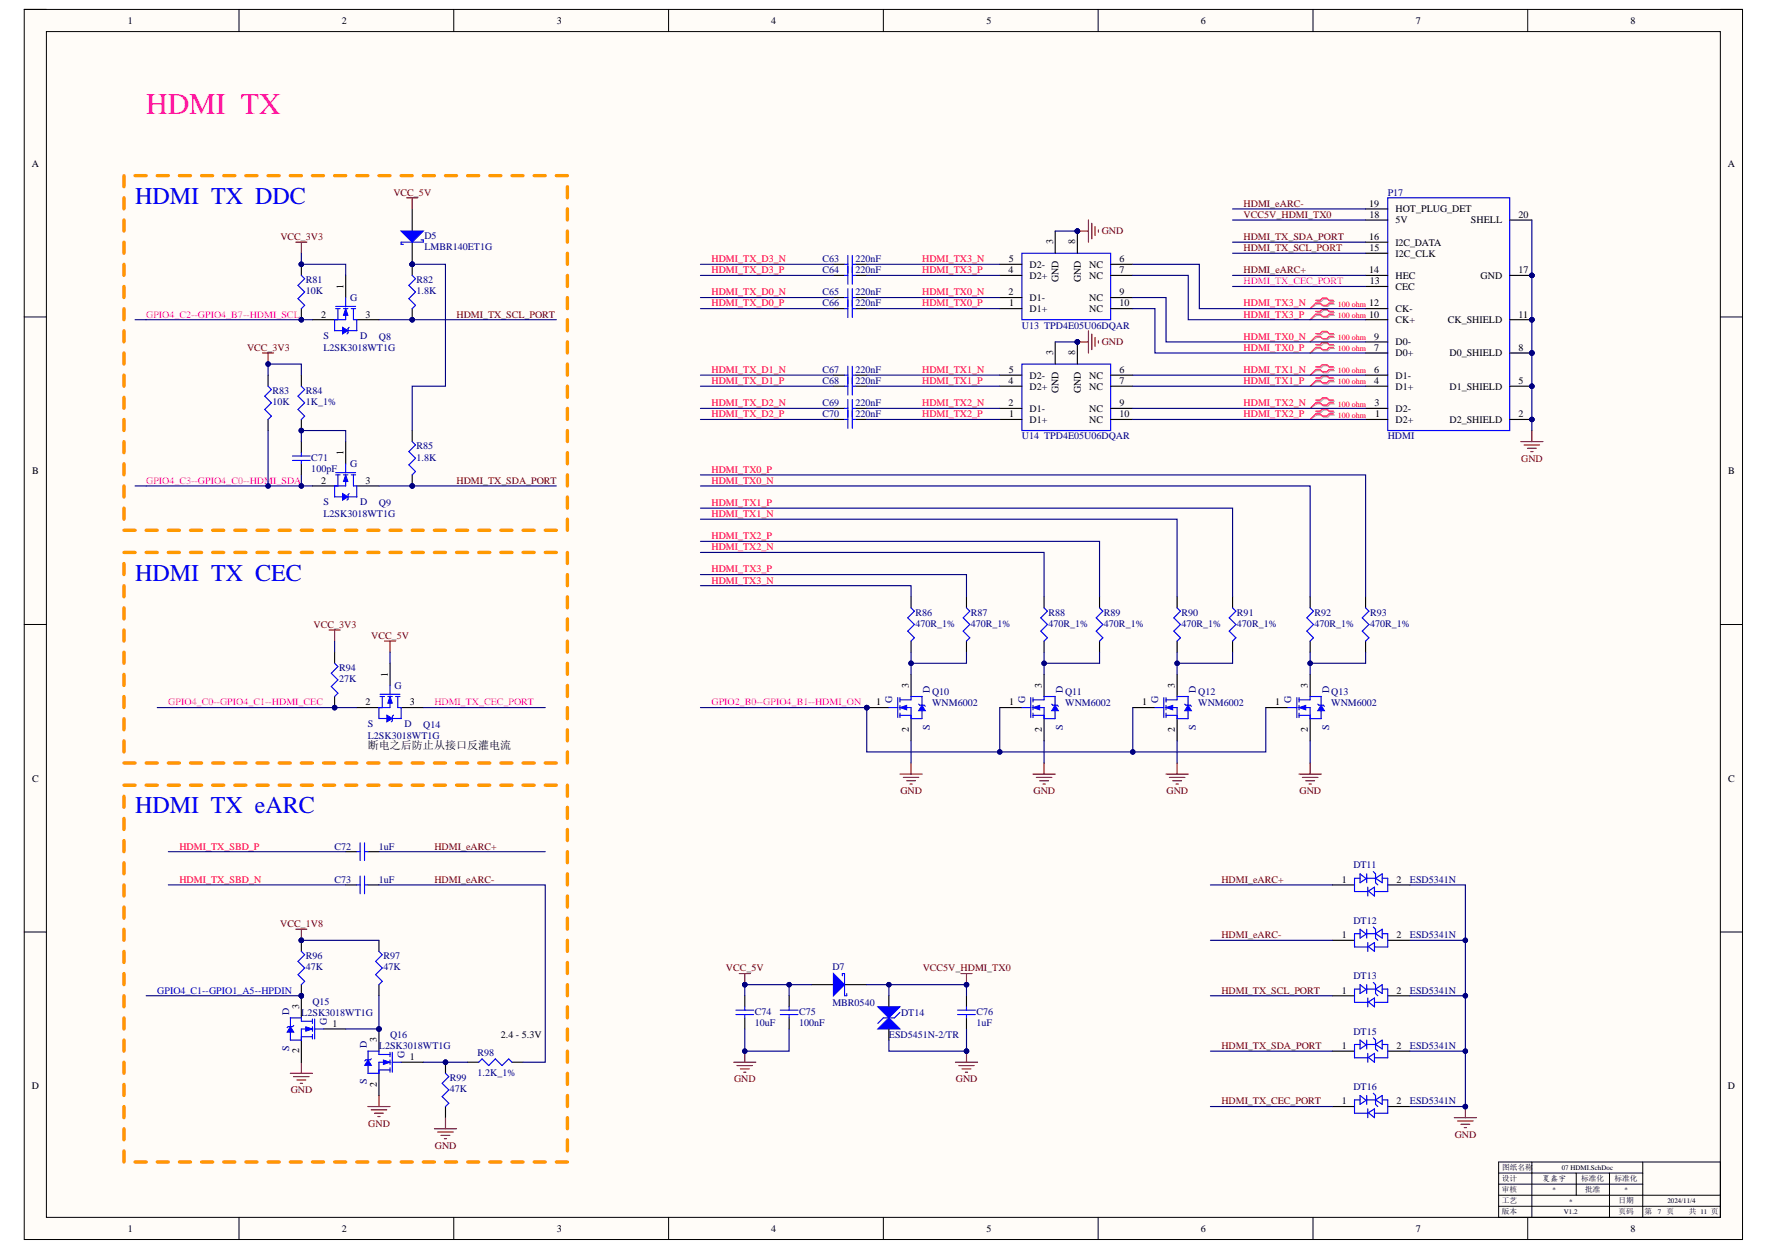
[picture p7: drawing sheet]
<svg xmlns="http://www.w3.org/2000/svg" width="297mm" height="210mm" viewBox="0 0 297 210" stroke-linecap="round" stroke-linejoin="round" font-family="sans-serif">
<defs><g id="words">
<text font-size="5" fill="#f0f" x="24.5" y="19.1">HDMI TX</text>
<g font-size="4" fill="#00f">
<text x="22.7" y="34.2">HDMI TX DDC</text>
<text x="22.7" y="97.5">HDMI TX CEC</text>
<text x="22.7" y="136.6">HDMI TX eARC</text>
</g>
<text font-size="1.8" x="61.8" y="125.8">断电之后防止从接口反灌电流</text>
<g font-size="1.7">
<text x="21.5" y="4">1</text>
<text x="57.4" y="4">2</text>
<text x="93.6" y="4">3</text>
<text x="129.6" y="4">4</text>
<text x="165.7" y="4">5</text>
<text x="201.8" y="4">6</text>
<text x="237.9" y="4">7</text>
<text x="274" y="4">8</text>
<text x="5.3" y="28">A</text>
<text x="290.3" y="28">A</text>
<text x="230" y="34.7">19</text>
<text x="234.5" y="35.6">HOT_PLUG_DET</text>
<text x="176.9" y="41" transform="rotate(-90 176.9 41)">3</text>
<text x="180.6" y="41" transform="rotate(-90 180.6 41)">8</text>
<text x="230" y="40.3">16</text>
<text x="230.1" y="36.6">18</text>
<text x="234.5" y="41.2">I2C_DATA</text>
<text x="234.5" y="37.5">5V</text>
<text x="247.1" y="37.5">SHELL</text>
<text x="255.1" y="36.6">20</text>
<text x="169.4" y="45.9">4</text>
<text x="169.5" y="44">5</text>
<text x="173" y="46.8">D2+</text>
<text x="173" y="45">D2-</text>
<text x="177.8" y="47.4" transform="rotate(-90 177.8 47.4)">GND</text>
<text x="181.6" y="47.4" transform="rotate(-90 181.6 47.4)">GND</text>
<text x="183" y="45">NC</text>
<text x="183" y="46.8">NC</text>
<text x="188.1" y="44">6</text>
<text x="188.1" y="45.9">7</text>
<text x="230" y="45.9">14</text>
<text x="230.1" y="42.2">15</text>
<text x="230.1" y="47.7">13</text>
<text x="234.5" y="46.8">HEC</text>
<text x="234.5" y="43.1">I2C_CLK</text>
<text x="248.8" y="46.8">GND</text>
<text x="255.1" y="45.9">17</text>
<text x="54" y="53.3">2</text>
<text x="57.7" y="48.5" transform="rotate(-90 57.7 48.5)">1</text>
<text x="61.4" y="53.3">3</text>
<text x="169.4" y="49.6">2</text>
<text x="169.6" y="51.5">1</text>
<text x="173" y="52.4">D1+</text>
<text x="173" y="50.5">D1-</text>
<text x="183" y="50.5">NC</text>
<text x="183" y="52.4">NC</text>
<text x="188.1" y="49.6">9</text>
<text x="188.1" y="51.5">10</text>
<text x="230" y="53.3">10</text>
<text x="230" y="51.5">12</text>
<text x="234.5" y="52.4">CK-</text>
<text x="234.5" y="48.7">CEC</text>
<text x="255.1" y="53.3">11</text>
<text x="176.9" y="59.6" transform="rotate(-90 176.9 59.6)">3</text>
<text x="180.6" y="59.6" transform="rotate(-90 180.6 59.6)">8</text>
<text x="230.9" y="58.9">7</text>
<text x="230.9" y="57">9</text>
<text x="234.5" y="59.8">D0+</text>
<text x="234.5" y="58">D0-</text>
<text x="234.5" y="54.3">CK+</text>
<text x="243.2" y="54.3">CK_SHIELD</text>
<text x="243.5" y="59.8">D0_SHIELD</text>
<text x="255.1" y="58.9">8</text>
<text x="169.4" y="64.5">4</text>
<text x="169.5" y="62.6">5</text>
<text x="173" y="65.4">D2+</text>
<text x="173" y="63.6">D2-</text>
<text x="183" y="63.6">NC</text>
<text x="183" y="65.4">NC</text>
<text x="188.1" y="62.6">6</text>
<text x="188.1" y="64.5">7</text>
<text x="230.9" y="64.5">4</text>
<text x="230.9" y="62.6">6</text>
<text x="234.5" y="65.4">D1+</text>
<text x="234.5" y="63.6">D1-</text>
<text x="243.5" y="65.4">D1_SHIELD</text>
<text x="255.1" y="64.5">5</text>
<text x="169.4" y="68.2">2</text>
<text x="169.6" y="70.1">1</text>
<text x="173" y="71">D1+</text>
<text x="173" y="69.1">D1-</text>
<text x="177.8" y="66" transform="rotate(-90 177.8 66)">GND</text>
<text x="181.6" y="66" transform="rotate(-90 181.6 66)">GND</text>
<text x="183" y="69.1">NC</text>
<text x="183" y="71">NC</text>
<text x="188.1" y="68.2">9</text>
<text x="188.1" y="70.1">10</text>
<text x="231" y="68.2">3</text>
<text x="231" y="70.1">1</text>
<text x="234.5" y="71">D2+</text>
<text x="234.5" y="69.1">D2-</text>
<text x="243.5" y="71">D2_SHIELD</text>
<text x="255.1" y="70.1">2</text>
<text x="57.7" y="76.4" transform="rotate(-90 57.7 76.4)">1</text>
<text x="5.4" y="79.6">B</text>
<text x="54" y="81.2">2</text>
<text x="61.4" y="81.2">3</text>
<text x="290.4" y="79.6">B</text>
<text x="65.2" y="113.6" transform="rotate(-90 65.2 113.6)">1</text>
<text x="61.4" y="118.5">2</text>
<text x="68.9" y="118.5">3</text>
<text x="147.2" y="118.5">1</text>
<text x="152.7" y="115.5" transform="rotate(-90 152.7 115.5)">3</text>
<text x="169.6" y="118.5">1</text>
<text x="175.1" y="115.5" transform="rotate(-90 175.1 115.5)">3</text>
<text x="191.9" y="118.5">1</text>
<text x="197.4" y="115.5" transform="rotate(-90 197.4 115.5)">3</text>
<text x="214.3" y="118.5">1</text>
<text x="219.8" y="115.5" transform="rotate(-90 219.8 115.5)">3</text>
<text x="152.7" y="122.9" transform="rotate(-90 152.7 122.9)">2</text>
<text x="175.1" y="122.9" transform="rotate(-90 175.1 122.9)">2</text>
<text x="197.4" y="122.9" transform="rotate(-90 197.4 122.9)">2</text>
<text x="219.8" y="122.9" transform="rotate(-90 219.8 122.9)">2</text>
<text x="5.4" y="131.3">C</text>
<text x="290.4" y="131.3">C</text>
<text x="225.4" y="148.2">1</text>
<text x="234.6" y="148.2">2</text>
<text x="225.4" y="157.5">1</text>
<text x="234.6" y="157.5">2</text>
<text x="225.4" y="166.8">1</text>
<text x="234.6" y="166.8">2</text>
<text x="50.3" y="169.4" transform="rotate(-90 50.3 169.4)">3</text>
<text x="55.8" y="172.4">1</text>
<text x="50.3" y="176.9" transform="rotate(-90 50.3 176.9)">2</text>
<text x="63.3" y="175" transform="rotate(-90 63.3 175)">3</text>
<text x="68.9" y="178">1</text>
<text x="84.2" y="174.3">2.4 - 5.3V</text>
<text x="225.4" y="176.2">1</text>
<text x="234.6" y="176.2">2</text>
<text x="5.4" y="182.9">D</text>
<text x="63.3" y="182.5" transform="rotate(-90 63.3 182.5)">2</text>
<text x="225.4" y="185.5">1</text>
<text x="234.6" y="185.5">2</text>
<text x="290.3" y="182.9">D</text>
<text x="21.5" y="206.9">1</text>
<text x="57.4" y="206.9">2</text>
<text x="93.6" y="206.9">3</text>
<text x="129.6" y="206.9">4</text>
<text x="165.7" y="206.9">5</text>
<text x="201.8" y="206.9">6</text>
<text x="237.9" y="206.9">7</text>
<text x="274" y="206.9">8</text>
</g>
<g font-size="1.7" fill="#800000">
<text x="66.1" y="32.9">VCC_5V</text>
<text x="208.9" y="34.7">HDMI_eARC-</text>
<text x="47.1" y="40.3">VCC_3V3</text>
<text x="185.1" y="39.4">GND</text>
<text x="208.9" y="40.3">HDMI_TX_SDA_PORT</text>
<text x="208.9" y="36.6">VCC5V_HDMI_TX0</text>
<text x="208.9" y="42.2">HDMI_TX_SCL_PORT</text>
<text x="208.9" y="45.9">HDMI_eARC+</text>
<text x="76.7" y="53.3">HDMI_TX_SCL_PORT</text>
<text x="41.5" y="58.9">VCC_3V3</text>
<text x="185.1" y="58">GND</text>
<text x="255.6" y="77.5">GND</text>
<text x="76.7" y="81.2">HDMI_TX_SDA_PORT</text>
<text x="52.7" y="105.4">VCC_3V3</text>
<text x="62.4" y="107.3">VCC_5V</text>
<text x="151.3" y="133.4">GND</text>
<text x="173.6" y="133.4">GND</text>
<text x="196" y="133.4">GND</text>
<text x="218.3" y="133.4">GND</text>
<text x="73" y="142.7">HDMI_eARC+</text>
<text x="73" y="148.2">HDMI_eARC-</text>
<text x="205.2" y="148.2">HDMI_eARC+</text>
<text x="47.1" y="155.7">VCC_1V8</text>
<text x="205.2" y="157.5">HDMI_eARC-</text>
<text x="122" y="163.1">VCC_5V</text>
<text x="155" y="163.1">VCC5V_HDMI_TX0</text>
<text x="205.2" y="166.8">HDMI_TX_SCL_PORT</text>
<text x="205.2" y="176.2">HDMI_TX_SDA_PORT</text>
<text x="48.8" y="183.6">GND</text>
<text x="123.3" y="181.7">GND</text>
<text x="160.6" y="181.7">GND</text>
<text x="205.2" y="185.5">HDMI_TX_CEC_PORT</text>
<text x="61.9" y="189.2">GND</text>
<text x="244.4" y="191">GND</text>
<text x="73" y="192.9">GND</text>
</g>
<g font-size="1.7" fill="#000080">
<text x="233.1" y="32.9">P17</text>
<text x="71.3" y="40.1">D5</text>
<text x="71.3" y="42">LMBR140ET1G</text>
<text x="51.4" y="47.6">R81</text>
<text x="70" y="47.6">R82</text>
<text x="138.2" y="44">C63</text>
<text x="138.2" y="45.9">C64</text>
<text x="143.7" y="44">220nF</text>
<text x="143.7" y="45.9">220nF</text>
<text x="51.4" y="49.4">10K</text>
<text x="58.8" y="50.5">G</text>
<text x="70" y="49.4">1.8K</text>
<text x="138.2" y="49.6">C65</text>
<text x="138.2" y="51.5">C66</text>
<text x="143.7" y="49.6">220nF</text>
<text x="143.7" y="51.5">220nF</text>
<text x="54.3" y="56.9">S</text>
<text x="54.3" y="58.9">L2SK3018WT1G</text>
<text x="60.5" y="56.9">D</text>
<text x="63.7" y="57">Q8</text>
<text x="171.7" y="55.2">U13 TPD4E05U06DQAR</text>
<text x="138.2" y="62.6">C67</text>
<text x="138.2" y="64.5">C68</text>
<text x="143.7" y="62.6">220nF</text>
<text x="143.7" y="64.5">220nF</text>
<text x="45.8" y="66.2">R83</text>
<text x="45.8" y="68">10K</text>
<text x="51.4" y="66.2">R84</text>
<text x="51.4" y="68">1K_1%</text>
<text x="138.2" y="68.2">C69</text>
<text x="138.2" y="70.1">C70</text>
<text x="143.7" y="68.2">220nF</text>
<text x="143.7" y="70.1">220nF</text>
<text x="52.3" y="77.3">C71</text>
<text x="70" y="75.5">R85</text>
<text x="70" y="77.3">1.8K</text>
<text x="171.7" y="73.8">U14 TPD4E05U06DQAR</text>
<text x="233.1" y="73.8">HDMI</text>
<text x="52.3" y="79.2">100pF</text>
<text x="58.8" y="78.4">G</text>
<text x="54.3" y="84.8">S</text>
<text x="54.3" y="86.8">L2SK3018WT1G</text>
<text x="60.5" y="84.8">D</text>
<text x="63.7" y="85">Q9</text>
<text x="153.8" y="103.4">R86</text>
<text x="153.8" y="105.2">470R_1%</text>
<text x="163.1" y="103.4">R87</text>
<text x="163.1" y="105.2">470R_1%</text>
<text x="176.2" y="103.4">R88</text>
<text x="176.2" y="105.2">470R_1%</text>
<text x="185.5" y="103.4">R89</text>
<text x="185.5" y="105.2">470R_1%</text>
<text x="198.5" y="103.4">R90</text>
<text x="198.5" y="105.2">470R_1%</text>
<text x="207.8" y="103.4">R91</text>
<text x="207.8" y="105.2">470R_1%</text>
<text x="220.9" y="103.4">R92</text>
<text x="220.9" y="105.2">470R_1%</text>
<text x="230.2" y="103.4">R93</text>
<text x="230.2" y="105.2">470R_1%</text>
<text x="57" y="112.7">R94</text>
<text x="57" y="114.5">27K</text>
<text x="66.3" y="115.7">G</text>
<text x="149.9" y="118.1" transform="rotate(-90 149.9 118.1)">G</text>
<text x="156.2" y="116.4" transform="rotate(-90 156.2 116.4)">D</text>
<text x="156.6" y="116.7">Q10</text>
<text x="156.6" y="118.6">WNM6002</text>
<text x="172.3" y="118.1" transform="rotate(-90 172.3 118.1)">G</text>
<text x="178.6" y="116.4" transform="rotate(-90 178.6 116.4)">D</text>
<text x="178.9" y="116.7">Q11</text>
<text x="178.9" y="118.6">WNM6002</text>
<text x="194.6" y="118.1" transform="rotate(-90 194.6 118.1)">G</text>
<text x="200.9" y="116.4" transform="rotate(-90 200.9 116.4)">D</text>
<text x="201.3" y="116.7">Q12</text>
<text x="201.3" y="118.6">WNM6002</text>
<text x="217" y="118.1" transform="rotate(-90 217 118.1)">G</text>
<text x="223.3" y="116.4" transform="rotate(-90 223.3 116.4)">D</text>
<text x="223.6" y="116.7">Q13</text>
<text x="223.6" y="118.6">WNM6002</text>
<text x="61.8" y="122">S</text>
<text x="61.8" y="124">L2SK3018WT1G</text>
<text x="67.9" y="122">D</text>
<text x="71.1" y="122.2">Q14</text>
<text x="156.2" y="122.5" transform="rotate(-90 156.2 122.5)">S</text>
<text x="178.6" y="122.5" transform="rotate(-90 178.6 122.5)">S</text>
<text x="200.9" y="122.5" transform="rotate(-90 200.9 122.5)">S</text>
<text x="223.3" y="122.5" transform="rotate(-90 223.3 122.5)">S</text>
<text x="56.2" y="142.7">C72</text>
<text x="63.7" y="142.7">1uF</text>
<text x="56.2" y="148.2">C73</text>
<text x="63.7" y="148.2">1uF</text>
<text x="227.4" y="145.8">DT11</text>
<text x="236.9" y="148.2">ESD5341N</text>
<text x="227.4" y="155.1">DT12</text>
<text x="51.4" y="161.1">R96</text>
<text x="64.4" y="161.1">R97</text>
<text x="236.9" y="157.5">ESD5341N</text>
<text x="51.4" y="162.9">47K</text>
<text x="64.4" y="162.9">47K</text>
<text x="139.8" y="162.9">D7</text>
<text x="227.4" y="164.4">DT13</text>
<text x="236.9" y="166.8">ESD5341N</text>
<text x="48.6" y="170.4" transform="rotate(-90 48.6 170.4)">D</text>
<text x="50.6" y="170.6">L2SK3018WT1G</text>
<text x="52.5" y="168.7">Q15</text>
<text x="54.9" y="172" transform="rotate(-90 54.9 172)">G</text>
<text x="126.8" y="170.4">C74</text>
<text x="126.8" y="172.2">10uF</text>
<text x="134.2" y="170.4">C75</text>
<text x="134.2" y="172.2">100nF</text>
<text x="139.8" y="168.9">MBR0540</text>
<text x="151.4" y="170.6">DT14</text>
<text x="164.1" y="170.4">C76</text>
<text x="164.1" y="172.2">1uF</text>
<text x="227.4" y="173.7">DT15</text>
<text x="48.6" y="176.5" transform="rotate(-90 48.6 176.5)">S</text>
<text x="61.6" y="176" transform="rotate(-90 61.6 176)">D</text>
<text x="63.7" y="176.2">L2SK3018WT1G</text>
<text x="65.5" y="174.3">Q16</text>
<text x="68" y="177.6" transform="rotate(-90 68 177.6)">G</text>
<text x="80.2" y="177.3">R98</text>
<text x="149.3" y="174.3">ESD5451N-2/TR</text>
<text x="236.9" y="176.2">ESD5341N</text>
<text x="61.6" y="182.1" transform="rotate(-90 61.6 182.1)">S</text>
<text x="75.6" y="181.5">R99</text>
<text x="75.6" y="183.4">47K</text>
<text x="80.2" y="180.6">1.2K_1%</text>
<text x="227.4" y="183">DT16</text>
<text x="236.9" y="185.5">ESD5341N</text>
</g>
<g font-size="1.7" fill="#f00">
<text x="119.5" y="44">HDMI_TX_D3_N</text>
<text x="119.5" y="45.9">HDMI_TX_D3_P</text>
<text x="154.9" y="44">HDMI_TX3_N</text>
<text x="154.9" y="45.9">HDMI_TX3_P</text>
<text x="119.5" y="49.6">HDMI_TX_D0_N</text>
<text x="119.5" y="51.5">HDMI_TX_D0_P</text>
<text x="154.9" y="49.6">HDMI_TX0_N</text>
<text x="154.9" y="51.5">HDMI_TX0_P</text>
<text x="208.9" y="51.5">HDMI_TX3_N</text>
<text x="208.9" y="53.3">HDMI_TX3_P</text>
<text x="208.9" y="57">HDMI_TX0_N</text>
<text x="208.9" y="58.9">HDMI_TX0_P</text>
<text x="119.5" y="62.6">HDMI_TX_D1_N</text>
<text x="119.5" y="64.5">HDMI_TX_D1_P</text>
<text x="154.9" y="62.6">HDMI_TX1_N</text>
<text x="154.9" y="64.5">HDMI_TX1_P</text>
<text x="208.9" y="62.6">HDMI_TX1_N</text>
<text x="208.9" y="64.5">HDMI_TX1_P</text>
<text x="119.5" y="68.2">HDMI_TX_D2_N</text>
<text x="119.5" y="70.1">HDMI_TX_D2_P</text>
<text x="154.9" y="68.2">HDMI_TX2_N</text>
<text x="154.9" y="70.1">HDMI_TX2_P</text>
<text x="208.9" y="68.2">HDMI_TX2_N</text>
<text x="208.9" y="70.1">HDMI_TX2_P</text>
<text x="119.5" y="81.2">HDMI_TX0_N</text>
<text x="119.5" y="79.4">HDMI_TX0_P</text>
<text x="119.5" y="86.8">HDMI_TX1_N</text>
<text x="119.5" y="85">HDMI_TX1_P</text>
<text x="119.5" y="92.4">HDMI_TX2_N</text>
<text x="119.5" y="90.5">HDMI_TX2_P</text>
<text x="119.5" y="98">HDMI_TX3_N</text>
<text x="119.5" y="96.1">HDMI_TX3_P</text>
<text x="30.1" y="142.7">HDMI_TX_SBD_P</text>
<text x="30.1" y="148.2">HDMI_TX_SBD_N</text>
</g>
<g font-size="1.7" fill="#f0f">
<text x="208.9" y="47.7">HDMI_TX_CEC_PORT</text>
<text x="24.5" y="53.3">GPIO4_C2--GPIO4_B7--HDMI_SCL</text>
<text x="24.5" y="81.2">GPIO4_C3--GPIO4_C0--HDMI_SDA</text>
<text x="28.3" y="118.5">GPIO4_C0--GPIO4_C1--HDMI_CEC</text>
<text x="73" y="118.5">HDMI_TX_CEC_PORT</text>
<text x="119.5" y="118.5">GPIO2_B0--GPIO4_B1--HDMI_ON</text>
</g>
<text font-size="1.7" fill="#00f" x="26.4" y="166.8">GPIO4_C1--GPIO1_A5--HPDIN</text>
<g font-size="1.3" fill="#f00">
<text x="224.8" y="51.5">100 ohm</text>
<text x="224.8" y="53.4">100 ohm</text>
<text x="224.8" y="57.1">100 ohm</text>
<text x="224.8" y="59">100 ohm</text>
<text x="224.8" y="62.7">100 ohm</text>
<text x="224.8" y="64.6">100 ohm</text>
<text x="224.8" y="68.3">100 ohm</text>
<text x="224.8" y="70.2">100 ohm</text>
</g>
<g font-size="1.3">
<text x="252.4" y="196.4">图纸名称</text>
<text x="252.3" y="198.3">设计</text>
<text x="252.3" y="200.1">审核</text>
<text x="252.3" y="202">工艺</text>
<text x="252.3" y="203.9">版本</text>
<text x="259.2" y="198.3">夏鑫宇</text>
<text x="265.7" y="198.3">标准化</text>
<text x="266.3" y="200.1">批准</text>
<text x="271.3" y="198.3">标准化</text>
<text x="271.9" y="202">日期</text>
<text x="271.9" y="203.9">页码</text>
<text x="276.3" y="203.9">第</text>
<text x="283.7" y="203.9">共 11 页</text>
</g>
<g font-size="1.2">
<text x="262.4" y="196.4">07 HDMI.SchDoc</text>
<text x="260.8" y="200.2">*</text>
<text x="262.7" y="203.9">V1.2</text>
<text x="263.6" y="202.2">*</text>
<text x="272.9" y="200.2">*</text>
<text x="278.5" y="203.9">7 页</text>
<text x="280.1" y="202">2024/11/4</text>
</g>
</g></defs>
<path d="M4.1 1.6h288.7v206.5h-288.7z" fill-rule="evenodd" fill="#fffcf8"/>
<path d="M4.1 1.6h288.7v206.5h-288.7z" fill="none" stroke="#000" stroke-width=".17"/>
<path d="M7.8 5.3h281.2v199.1h-281.2z" fill-rule="evenodd" fill="#fffcf8"/>
<g fill="none" stroke="#000" stroke-width=".17">
<path d="M4.1 1.6h3.7M7.8 5.3h281.2v199.1h-281.2zM40.1 1.6v3.7M76.2 1.6v3.7M112.3 1.6v3.7M148.4 1.6v3.7M184.5 1.6v3.7M220.6 1.6v3.7M256.7 1.6v3.7M289 1.6h3.8v3.7M4.1 53.2h3.7M289 53.2h3.8"/>
<path d="M4.1 104.9h3.7M289 104.9h3.8M4.1 156.5h3.7M289 156.5h3.8M251.8 195.1h37.2v9.3h-37.2zM251.8 197h24.2M251.8 198.8h24.2M257.4 195.1v9.3M264.8 197v3.7M270.4 197v7.4M276 195.1v9.3M40.2 204.4v3.7"/>
<path d="M76.2 204.4v3.7M112.3 204.4v3.7M148.4 204.4v3.7M184.5 204.4v3.7M220.6 204.4v3.7M251.8 200.7h37.2M251.8 202.6h37.2M256.7 204.4v3.7M292.8 204.4v3.7"/>
</g>
<circle cx="50.6" cy="44.4" r=".37" fill="#000080"/>
<circle cx="50.6" cy="44.4" r=".37" fill="none" stroke="#000080" stroke-width=".17"/>
<circle cx="50.6" cy="53.7" r=".37" fill="#000080"/>
<circle cx="50.6" cy="53.7" r=".37" fill="none" stroke="#000080" stroke-width=".17"/>
<path d="M50.6 44.4v1.8" fill="none" stroke="#000" stroke-width=".18"/>
<circle cx="50.6" cy="44.4" r=".37" fill="#000080"/>
<circle cx="50.6" cy="44.4" r=".37" fill="none" stroke="#000080" stroke-width=".17"/>
<path d="M50.6 51.8v1.9" fill="none" stroke="#000" stroke-width=".18"/>
<circle cx="50.6" cy="53.7" r=".37" fill="#000080"/>
<circle cx="50.6" cy="53.7" r=".37" fill="none" stroke="#000080" stroke-width=".17"/>
<path d="M50.6 46.2l.6 .6-1.1 1.1 1.1 1.1-1.1 1.2 1.1 1.1-.6 .5" fill="none" stroke="#00f" stroke-width=".18"/>
<path d="M49.7 40.7h1.9M50.6 40.7v1.8" fill="none" stroke="#800000" stroke-width=".18"/>
<circle cx="69.3" cy="44.4" r=".37" fill="#000080"/>
<circle cx="69.3" cy="44.4" r=".37" fill="none" stroke="#000080" stroke-width=".17"/>
<circle cx="69.3" cy="53.7" r=".37" fill="#000080"/>
<circle cx="69.3" cy="53.7" r=".37" fill="none" stroke="#000080" stroke-width=".17"/>
<path d="M69.3 44.4v1.8" fill="none" stroke="#000" stroke-width=".18"/>
<circle cx="69.3" cy="44.4" r=".37" fill="#000080"/>
<circle cx="69.3" cy="44.4" r=".37" fill="none" stroke="#000080" stroke-width=".17"/>
<path d="M69.3 51.8v1.9" fill="none" stroke="#000" stroke-width=".18"/>
<circle cx="69.3" cy="53.7" r=".37" fill="#000080"/>
<circle cx="69.3" cy="53.7" r=".37" fill="none" stroke="#000080" stroke-width=".17"/>
<path d="M69.3 46.2l.5 .6-1.1 1.1 1.1 1.1-1.1 1.2 1.1 1.1-.5 .5" fill="none" stroke="#00f" stroke-width=".18"/>
<circle cx="69.3" cy="44.4" r=".37" fill="#000080"/>
<circle cx="69.3" cy="44.4" r=".37" fill="none" stroke="#000080" stroke-width=".17"/>
<path d="M69.3 35.1v3.7M69.3 40.7v3.7" fill="none" stroke="#000" stroke-width=".18"/>
<circle cx="69.3" cy="44.4" r=".37" fill="#000080"/>
<circle cx="69.3" cy="44.4" r=".37" fill="none" stroke="#000080" stroke-width=".17"/>
<path d="M67.4 38.8h3.7l-1.8 1.9z" fill="#00f"/>
<path d="M67.4 38.8h3.7l-1.8 1.9zM70.7 40.3h.4v.4h-3.7v.3h.4M45 64.9l.6 .5-1.1 1.1 1.1 1.1-1.1 1.2 1.1 1.1-.6 .5" fill="none" stroke="#00f" stroke-width=".18"/>
<path d="M45 63v1.9M45 70.4v1.9" fill="none" stroke="#000" stroke-width=".18"/>
<circle cx="69.3" cy="81.6" r=".37" fill="#000080"/>
<circle cx="69.3" cy="81.6" r=".37" fill="none" stroke="#000080" stroke-width=".17"/>
<path d="M69.3 72.3v1.9M69.3 79.7v1.9" fill="none" stroke="#000" stroke-width=".18"/>
<circle cx="69.3" cy="81.6" r=".37" fill="#000080"/>
<circle cx="69.3" cy="81.6" r=".37" fill="none" stroke="#000080" stroke-width=".17"/>
<path d="M69.3 74.2l.5 .5-1.1 1.1 1.1 1.1-1.1 1.2 1.1 1.1-.5 .5" fill="none" stroke="#00f" stroke-width=".18"/>
<path d="M44.1 59.3h1.9M45 59.3v1.8" fill="none" stroke="#800000" stroke-width=".18"/>
<circle cx="45" cy="61.1" r=".37" fill="#000080"/>
<circle cx="45" cy="61.1" r=".37" fill="none" stroke="#000080" stroke-width=".17"/>
<path d="M50.6 74.2v1.8M50.6 77.9v1.8" fill="none" stroke="#000" stroke-width=".18"/>
<path d="M49.1 76.6h3M49.1 77.3h3M50.6 76v.6M50.6 77.3v.6" fill="none" stroke="#00f" stroke-width=".18"/>
<circle cx="50.6" cy="72.3" r=".37" fill="#000080"/>
<circle cx="50.6" cy="72.3" r=".37" fill="none" stroke="#000080" stroke-width=".17"/>
<path d="M50.6 63v1.9M50.6 70.4v1.9" fill="none" stroke="#000" stroke-width=".18"/>
<circle cx="50.6" cy="72.3" r=".37" fill="#000080"/>
<circle cx="50.6" cy="72.3" r=".37" fill="none" stroke="#000080" stroke-width=".17"/>
<path d="M50.6 64.9l.6 .5-1.1 1.1 1.1 1.1-1.1 1.2 1.1 1.1-.6 .5" fill="none" stroke="#00f" stroke-width=".18"/>
<circle cx="56.2" cy="118.8" r=".37" fill="#000080"/>
<circle cx="56.2" cy="118.8" r=".37" fill="none" stroke="#000080" stroke-width=".17"/>
<path d="M56.2 109.5v1.9M56.2 117v1.8" fill="none" stroke="#000" stroke-width=".18"/>
<circle cx="56.2" cy="118.8" r=".37" fill="#000080"/>
<circle cx="56.2" cy="118.8" r=".37" fill="none" stroke="#000080" stroke-width=".17"/>
<path d="M56.2 111.4l.6 .5-1.1 1.2 1.1 1.1-1.1 1.1 1.1 1.1-.6 .6M59.9 143h.6M59.9 148.6h.6M60.5 141.5v3M60.5 147.1v3M61.2 141.5v3M61.2 147.1v3M61.2 143h.6M61.2 148.6h.6" fill="none" stroke="#00f" stroke-width=".18"/>
<path d="M55.3 105.8h1.8M56.2 105.8v1.9M64.6 107.7h1.9M65.5 107.7v1.8" fill="none" stroke="#800000" stroke-width=".18"/>
<g fill="none" stroke="#f90" stroke-width=".56">
<path d="M20.8 29.5v1.9M20.8 33.2v1.9M20.8 36.9v1.9M22.7 29.5h1.9M26.4 29.5h1.9M30.1 29.5h1.9M33.9 29.5h1.8M37.6 29.5h1.9M41.3 29.5h1.9M45 29.5h1.9M48.8 29.5h1.8M52.5 29.5h1.9"/>
<path d="M56.2 29.5h1.9M59.9 29.5h1.9M63.7 29.5h1.8M67.4 29.5h1.9M71.1 29.5h1.9M74.8 29.5h1.9M78.6 29.5h1.8M82.3 29.5h1.9M86 29.5h1.9M89.7 29.5h1.9M93.5 29.5h1.8M95.3 31.4v1.8"/>
<path d="M95.3 35.1v1.8M95.3 38.8v1.9M20.8 40.7v1.8M20.8 44.4v1.8M20.8 48.1v1.9M20.8 51.8v1.9M20.8 55.5v1.9M20.8 59.3v1.8M95.3 42.5v1.9M95.3 46.2v1.9M95.3 50v1.8M95.3 53.7v1.9"/>
<path d="M95.3 57.4v1.9M20.8 63v1.9M20.8 66.7v1.9M20.8 70.4v1.9M20.8 74.2v1.8M20.8 77.9v1.8M95.3 61.1v1.9M95.3 64.9v1.8M95.3 68.6v1.8M95.3 72.3v1.9M95.3 76v1.9M95.3 79.7v1.9"/>
<path d="M20.8 89h1.9M20.8 81.6v1.9M20.8 94.6v1.9M20.8 98.3v1.9M20.8 92.8h1.9M24.6 89h1.8M24.6 92.8h1.8M28.3 89h1.8M28.3 92.8h1.8M32 89h1.9M32 92.8h1.9M35.7 89h1.9"/>
<path d="M35.7 92.8h1.9M39.5 89h1.8M39.5 92.8h1.8M43.2 89h1.8M43.2 92.8h1.8M46.9 89h1.9M46.9 92.8h1.9M50.6 89h1.9M50.6 92.8h1.9M54.4 89h1.8M54.4 92.8h1.8M58.1 89h1.8"/>
<path d="M58.1 92.8h1.8M61.8 89h1.9M61.8 92.8h1.9M65.5 89h1.9M65.5 92.8h1.9M69.3 89h1.8M69.3 92.8h1.8M73 89h1.8M73 92.8h1.8M76.7 89h1.9M76.7 92.8h1.9M80.4 89h1.9"/>
<path d="M80.4 92.8h1.9M84.2 89h1.8M84.2 92.8h1.8M87.9 89h1.8M87.9 92.8h1.8M91.6 89h1.9M91.6 92.8h1.9M95.3 83.5v1.8M95.3 92.8v1.8M95.3 96.5v1.8M20.8 102.1v1.8M20.8 105.8v1.9"/>
<path d="M20.8 109.5v1.9M20.8 113.2v1.9M20.8 117v1.8M95.3 100.2v1.9M95.3 103.9v1.9M95.3 107.7v1.8M95.3 111.4v1.8M95.3 115.1v1.9M95.3 118.8v1.9M20.8 120.7v1.8M20.8 128.1h1.9M24.6 128.1h1.8"/>
<path d="M28.3 128.1h1.8M32 128.1h1.9M35.7 128.1h1.9M39.5 128.1h1.8M43.2 128.1h1.8M46.9 128.1h1.9M50.6 128.1h1.9M54.4 128.1h1.8M58.1 128.1h1.8M61.8 128.1h1.9M65.5 128.1h1.9M69.3 128.1h1.8"/>
<path d="M73 128.1h1.8M76.7 128.1h1.9M80.4 128.1h1.9M84.2 128.1h1.8M87.9 128.1h1.8M91.6 128.1h1.9M95.3 122.5v1.9"/>
</g>
<path d="M58.1 143h1.8M58.1 148.6h1.8M61.8 143h1.9M61.8 148.6h1.9" fill="none" stroke="#000" stroke-width=".18"/>
<circle cx="50.6" cy="157.9" r=".37" fill="#000080"/>
<circle cx="50.6" cy="157.9" r=".37" fill="none" stroke="#000080" stroke-width=".17"/>
<circle cx="50.6" cy="167.2" r=".37" fill="#000080"/>
<circle cx="50.6" cy="167.2" r=".37" fill="none" stroke="#000080" stroke-width=".17"/>
<path d="M50.6 157.9v1.9" fill="none" stroke="#000" stroke-width=".18"/>
<circle cx="50.6" cy="157.9" r=".37" fill="#000080"/>
<circle cx="50.6" cy="157.9" r=".37" fill="none" stroke="#000080" stroke-width=".17"/>
<path d="M50.6 165.3v1.9" fill="none" stroke="#000" stroke-width=".18"/>
<circle cx="50.6" cy="167.2" r=".37" fill="#000080"/>
<circle cx="50.6" cy="167.2" r=".37" fill="none" stroke="#000080" stroke-width=".17"/>
<path d="M50.6 159.8l.6 .5-1.1 1.1 1.1 1.2-1.1 1.1 1.1 1.1-.6 .5M63.7 159.8l.5 .5-1.1 1.1 1.1 1.2-1.1 1.1 1.1 1.1-.5 .5" fill="none" stroke="#00f" stroke-width=".18"/>
<path d="M63.7 157.9v1.9M63.7 165.3v1.9" fill="none" stroke="#000" stroke-width=".18"/>
<path d="M50.6 178.4v1.8M48.8 180.2h3.7M49.3 180.8h2.6M49.9 181.4h1.5M50.4 181.9h.4M61.8 185.8h3.7M62.4 186.4h2.6M62.9 186.9h1.5M63.5 187.5h.4M63.7 184v1.8" fill="none" stroke="#800000" stroke-width=".19"/>
<path d="M49.7 156h1.9M50.6 156v1.9" fill="none" stroke="#800000" stroke-width=".18"/>
<circle cx="50.6" cy="157.9" r=".37" fill="#000080"/>
<circle cx="50.6" cy="157.9" r=".37" fill="none" stroke="#000080" stroke-width=".17"/>
<circle cx="74.8" cy="178.4" r=".37" fill="#000080"/>
<circle cx="74.8" cy="178.4" r=".37" fill="none" stroke="#000080" stroke-width=".17"/>
<path d="M74.8 178.4v1.8" fill="none" stroke="#000" stroke-width=".19"/>
<circle cx="74.8" cy="178.4" r=".37" fill="#000080"/>
<circle cx="74.8" cy="178.4" r=".37" fill="none" stroke="#000080" stroke-width=".17"/>
<path d="M78.6 178.4h1.8M86 178.4h1.9M74.8 185.8v1.9" fill="none" stroke="#000" stroke-width=".19"/>
<path d="M80.4 178.4l.6-.6 1.1 1.1 1.1-1.1 1.1 1.1 1.2-1.1 .5 .6M74.8 180.2l.6 .6-1.1 1.1 1.1 1.1-1.1 1.1 1.1 1.2-.6 .5" fill="none" stroke="#00f" stroke-width=".19"/>
<path d="M255.5 74.2h3.7M256.1 74.7h2.6M256.6 75.3h1.5M257.2 75.8h.4M257.4 72.3v1.9M73 189.5h3.7M73.5 190.1h2.6M74.1 190.7h1.5M74.7 191.2h.3M74.8 187.7v1.8" fill="none" stroke="#800000" stroke-width=".19"/>
<g fill="none" stroke="#f90" stroke-width=".56">
<path d="M20.8 131.9h1.9M20.8 133.7v1.9M20.8 137.4v1.9M24.6 131.9h1.8M28.3 131.9h1.8M32 131.9h1.9M35.7 131.9h1.9M39.5 131.9h1.8M43.2 131.9h1.8M46.9 131.9h1.9M50.6 131.9h1.9M54.4 131.9h1.8"/>
<path d="M58.1 131.9h1.8M61.8 131.9h1.9M65.5 131.9h1.9M69.3 131.9h1.8M73 131.9h1.8M76.7 131.9h1.9M80.4 131.9h1.9M84.2 131.9h1.8M87.9 131.9h1.8M91.6 131.9h1.9M95.3 131.9v1.8M95.3 135.6v1.8"/>
<path d="M95.3 139.3v1.9M20.8 141.2v1.8M20.8 144.9v1.8M20.8 148.6v1.9M20.8 152.3v1.9M20.8 156v1.9M20.8 159.8v1.8M95.3 143v1.9M95.3 146.7v1.9M95.3 150.5v1.8M95.3 154.2v1.8M95.3 157.9v1.9"/>
<path d="M20.8 163.5v1.8M20.8 167.2v1.9M20.8 170.9v1.9M20.8 174.7v1.8M20.8 178.4v1.8M95.3 161.6v1.9M95.3 165.3v1.9M95.3 169.1v1.8M95.3 172.8v1.9M95.3 176.5v1.9M20.8 182.1v1.9M20.8 185.8v1.9"/>
<path d="M20.8 189.5v1.9M20.8 193.3v1.8M22.7 195.1h1.9M26.4 195.1h1.9M30.1 195.1h1.9M33.9 195.1h1.8M37.6 195.1h1.9M41.3 195.1h1.9M45 195.1h1.9M48.8 195.1h1.8M52.5 195.1h1.9M56.2 195.1h1.9"/>
<path d="M59.9 195.1h1.9M63.7 195.1h1.8M67.4 195.1h1.9M71.1 195.1h1.9M74.8 195.1h1.9M78.6 195.1h1.8M82.3 195.1h1.9M86 195.1h1.9M89.7 195.1h1.9M93.5 195.1h1.8M95.3 180.2v1.9M95.3 184v1.8"/>
<path d="M95.3 187.7v1.8M95.3 191.4v1.9"/>
</g>
<circle cx="181" cy="38.8" r=".37" fill="#000080"/>
<circle cx="181" cy="38.8" r=".37" fill="none" stroke="#000080" stroke-width=".17"/>
<path d="M171.7 42.5h14.9v11.2h-14.9z" fill="none" stroke="#00f" stroke-width=".19"/>
<path d="M168 51.8h3.7M168 50h3.7M168 46.2h3.7M168 44.4h3.7" fill="none" stroke="#000" stroke-width=".18"/>
<path d="M177.3 38.8v3.7M181 38.8v3.7M186.6 44.4h3.7M186.6 46.2h3.7" fill="none" stroke="#000" stroke-width=".19"/>
<circle cx="181" cy="38.8" r=".37" fill="#000080"/>
<circle cx="181" cy="38.8" r=".37" fill="none" stroke="#000080" stroke-width=".17"/>
<path d="M186.6 50h3.7M186.6 51.8h3.7" fill="none" stroke="#000" stroke-width=".19"/>
<circle cx="181" cy="57.4" r=".38" fill="#000080"/>
<circle cx="181" cy="57.4" r=".38" fill="none" stroke="#000080" stroke-width=".17"/>
<path d="M171.7 61.1h14.9v11.2h-14.9z" fill="none" stroke="#00f" stroke-width=".19"/>
<path d="M168 70.4h3.7M168 68.6h3.7M168 64.9h3.7M168 63h3.7" fill="none" stroke="#000" stroke-width=".18"/>
<path d="M177.3 57.4v3.7M181 57.4v3.7M186.6 63h3.7M186.6 64.9h3.7" fill="none" stroke="#000" stroke-width=".19"/>
<circle cx="181" cy="57.4" r=".38" fill="#000080"/>
<circle cx="181" cy="57.4" r=".38" fill="none" stroke="#000080" stroke-width=".17"/>
<path d="M186.6 68.6h3.7M186.6 70.4h3.7" fill="none" stroke="#000" stroke-width=".19"/>
<path d="M181 38.8h1.9M182.9 36.9v3.8M183.4 37.5v2.6M184 38.1v1.4M184.5 38.6v.4" fill="none" stroke="#800000" stroke-width=".19"/>
<circle cx="181" cy="38.8" r=".37" fill="#000080"/>
<circle cx="181" cy="38.8" r=".37" fill="none" stroke="#000080" stroke-width=".17"/>
<path d="M181 57.4h1.9M182.9 55.6v3.7M183.4 56.1v2.6M184 56.7v1.5M184.5 57.2v.4" fill="none" stroke="#800000" stroke-width=".19"/>
<circle cx="181" cy="57.4" r=".38" fill="#000080"/>
<circle cx="181" cy="57.4" r=".38" fill="none" stroke="#000080" stroke-width=".17"/>
<g fill="none" stroke="#000" stroke-width=".18">
<path d="M140 44.4h1.9M140 46.2h1.9M140 50h1.9M140 51.8h1.9M143.8 44.4h1.8M143.8 46.2h1.8M143.8 50h1.8M143.8 51.8h1.8M140 63h1.9M140 64.9h1.9M140 68.6h1.9M140 70.4h1.9"/>
<path d="M143.8 63h1.8M143.8 64.9h1.8M143.8 68.6h1.8M143.8 70.4h1.8M153.1 100.2v1.9M153.1 107.7v1.8M162.4 100.2v1.9M162.4 107.7v1.8"/>
</g>
<g fill="none" stroke="#00f" stroke-width=".18">
<path d="M141.9 44.4h.5M141.9 46.2h.5M141.9 50h.5M141.9 51.8h.5M142.4 42.9v4.8M142.4 48.5v4.8M143.2 42.9v4.8M143.2 48.5v4.8M143.2 44.4h.6M143.2 46.2h.6M143.2 50h.6M143.2 51.8h.6"/>
<path d="M141.9 63h.5M141.9 64.9h.5M141.9 68.6h.5M141.9 70.4h.5M142.4 61.5v4.8M142.4 67.1v4.8M143.2 61.5v4.8M143.2 67.1v4.8M143.2 63h.6M143.2 64.9h.6M143.2 68.6h.6M143.2 70.4h.6"/>
<path d="M153.1 102.1l.5 .5-1.1 1.1 1.1 1.2-1.1 1.1 1.1 1.1-.5 .6M162.4 102.1l.5 .5-1.1 1.1 1.1 1.2-1.1 1.1 1.1 1.1-.5 .6"/>
</g>
<path d="M175.4 100.2v1.9M175.4 107.7v1.8M184.7 100.2v1.9M184.7 107.7v1.8M197.8 100.2v1.9M197.8 107.7v1.8M207.1 100.2v1.9M207.1 107.7v1.8M220.1 100.2v1.9M220.1 107.7v1.8M229.4 100.2v1.9M229.4 107.7v1.8" fill="none" stroke="#000" stroke-width=".19"/>
<path d="M175.4 102.1l.6 .5-1.1 1.1 1.1 1.2-1.1 1.1 1.1 1.1-.6 .6M184.7 102.1l.6 .5-1.1 1.1 1.1 1.2-1.1 1.1 1.1 1.1-.6 .6M197.8 102.1l.5 .5-1.1 1.1 1.1 1.2-1.1 1.1 1.1 1.1-.5 .6M207.1 102.1l.5 .5-1.1 1.1 1.1 1.2-1.1 1.1 1.1 1.1-.5 .6M220.1 102.1l.6 .5-1.1 1.1 1.1 1.2-1.1 1.1 1.1 1.1-.6 .6M229.4 102.1l.6 .5-1.1 1.1 1.1 1.2-1.1 1.1 1.1 1.1-.6 .6" fill="none" stroke="#00f" stroke-width=".19"/>
<path d="M151.2 130h3.7M151.8 130.5h2.6M152.3 131.1h1.5M152.9 131.7h.4M153.1 128.1v1.9" fill="none" stroke="#800000" stroke-width=".18"/>
<g fill="none" stroke="#800000" stroke-width=".19">
<path d="M173.6 130h3.7M174.1 130.6h2.6M174.7 131.1h1.5M175.2 131.7h.4M175.4 128.1v1.9M195.9 130h3.7M196.5 130.6h2.6M197 131.1h1.5M197.6 131.7h.4M197.8 128.1v1.9M218.3 130h3.7M218.8 130.6h2.6"/>
<path d="M219.4 131.1h1.5M219.9 131.7h.4M220.1 128.1v1.9M244.3 187.7h3.8M244.9 188.2h2.6M245.4 188.8h1.5M246 189.4h.4M246.2 185.8v1.9"/>
</g>
<circle cx="246.2" cy="185.8" r=".38" fill="#000080"/>
<circle cx="246.2" cy="185.8" r=".38" fill="none" stroke="#000080" stroke-width=".17"/>
<path d="M68.3 33.2h1.9M69.3 33.2v1.9" fill="none" stroke="#800000" stroke-width=".18"/>
<path d="M136.3 165.3h3.7M141.9 165.3h3.7" fill="none" stroke="#000" stroke-width=".18"/>
<path d="M140 163.5l1.9 1.8-1.9 1.9z" fill="#00f"/>
<path d="M140 163.5l1.9 1.8-1.9 1.9zM141.5 163.9v-.4h.4v3.7h.4v-.4" fill="none" stroke="#00f" stroke-width=".18"/>
<path d="M124.2 163.5h1.9M125.1 163.5v1.8" fill="none" stroke="#800000" stroke-width=".18"/>
<circle cx="125.1" cy="165.3" r=".37" fill="#000080"/>
<circle cx="125.1" cy="165.3" r=".37" fill="none" stroke="#000080" stroke-width=".17"/>
<path d="M161.4 163.5h1.9M162.4 163.5v1.8" fill="none" stroke="#800000" stroke-width=".18"/>
<circle cx="162.4" cy="165.3" r=".37" fill="#000080"/>
<circle cx="162.4" cy="165.3" r=".37" fill="none" stroke="#000080" stroke-width=".17"/>
<path d="M160.5 178.4h3.7M161.1 178.9h2.6M161.6 179.5h1.5M162.4 176.5v1.9M162.2 180.1h.4" fill="none" stroke="#800000" stroke-width=".19"/>
<circle cx="162.4" cy="176.5" r=".37" fill="#000080"/>
<circle cx="162.4" cy="176.5" r=".37" fill="none" stroke="#000080" stroke-width=".17"/>
<path d="M125.1 167.2v1.9M125.1 170.9v1.9M132.6 167.2v1.9M132.6 170.9v1.9" fill="none" stroke="#000" stroke-width=".18"/>
<path d="M123.6 169.6h3M123.6 170.4h3M125.1 169.1v.5M125.1 170.4v.5M131.1 169.6h3M131.1 170.4h3M132.6 169.1v.5M132.6 170.4v.5" fill="none" stroke="#00f" stroke-width=".18"/>
<path d="M123.3 178.4h3.7M123.8 178.9h2.6M124.4 179.5h1.5M125.1 176.5v1.9M124.9 180.1h.4" fill="none" stroke="#800000" stroke-width=".19"/>
<circle cx="125.1" cy="176.5" r=".37" fill="#000080"/>
<circle cx="125.1" cy="176.5" r=".37" fill="none" stroke="#000080" stroke-width=".17"/>
<path d="M147.5 172.8l1.8-1.9 1.9 1.9z" fill="#00f"/>
<path d="M147.5 172.8l1.8-1.9 1.9 1.9z" fill="none" stroke="#00f" stroke-width=".17"/>
<path d="M147.5 169.1h3.7l-1.9 1.8z" fill="#00f"/>
<path d="M147.5 169.1h3.7l-1.9 1.8z" fill="none" stroke="#00f" stroke-width=".17"/>
<path d="M56.2 53.7h1.9M56.4 51.5h3.4M56.4 51.8h.7M56.8 51.8v1.9M57.7 51.8h.7M58.1 50v1.5M59 51.8h.8M59.4 51.8v1.9M151.2 170l-.9 .9h-1.9l-.9 1" fill="none" stroke="#00f" stroke-width=".18"/>
<path d="M223.8 148.6h3.8M223.8 157.9h3.8M233.2 148.6h3.7M233.2 157.9h3.7M149.3 172.8v1.9M223.8 167.2h3.8M223.8 176.5h3.8M233.2 167.2h3.7M233.2 176.5h3.7M223.8 185.8h3.8M233.2 185.8h3.7" fill="none" stroke="#000" stroke-width=".19"/>
<path d="M52.5 53.7h3.7M58.1 46.2v3.8M59.9 53.7h3.8M149.3 167.2v1.9" fill="none" stroke="#000" stroke-width=".18"/>
<g fill="none" stroke="#00f" stroke-width=".19">
<path d="M228.5 147.5h-.9v2.2h2.2l1.1-.7v1.5l-.9-.8M228.5 156.8h-.9v2.2h2.2l1.1-.7v1.5l-.9-.8M229.4 147.5l-.9-.8v1.5l1.1-.7h1.5M229.4 156.8l-.9-.8v1.5l1.1-.7h1.5M229.6 146.7v1.5M229.6 156v1.5M229.8 149v1.5M229.8 158.3v1.5M230.7 146.4l.4 .3v1.5l.4 .4M230.7 155.7l.4 .3v1.5l.4 .4M231.1 147.5l1.1-.8v1.5zM231.1 156.8l1.1-.8v1.5z"/>
<path d="M232.2 147.5h1v2.2h-2.3M232.2 156.8h1v2.2h-2.3M228.5 166.1h-.9v2.2h2.2l1.1-.7v1.5l-.9-.8M228.5 175.4h-.9v2.2h2.2l1.1-.7v1.5l-.9-.8M229.4 166.1l-.9-.7v1.4l1.1-.7h1.5M229.4 175.4l-.9-.7v1.4l1.1-.7h1.5M229.6 165.4v1.4M229.6 174.7v1.4M229.8 167.6v1.5M229.8 176.9v1.5M230.7 165l.4 .4v1.4l.4 .4M230.7 174.3l.4 .4v1.4l.4 .4"/>
<path d="M231.1 166.1l1.1-.7v1.4zM231.1 175.4l1.1-.7v1.4zM232.2 166.1h1v2.2h-2.3M232.2 175.4h1v2.2h-2.3M228.5 184.7h-.9v2.2h2.2l1.1-.7v1.5l-.9-.8M229.4 184.7l-.9-.7v1.4l1.1-.7h1.5M229.6 184v1.4M229.8 186.2v1.5M230.7 183.6l.4 .4v1.4l.4 .4M231.1 184.7l1.1-.7v1.4zM232.2 184.7h1v2.2h-2.3"/>
</g>
<path d="M58.1 51.8l.3 1.1h-.7z" fill="#00f"/>
<path d="M58.1 51.8l.3 1.1h-.7z" fill="none" stroke="#00f" stroke-width=".17"/>
<path d="M56.2 55.5h1.3M56.8 53.7h-.6v1.8M58.5 55.5h1.5M59.4 53.7h.5" fill="none" stroke="#00f" stroke-width=".18"/>
<path d="M57.5 55l1 .5-1 .6z" fill="#00f"/>
<path d="M57.5 55l1 .5-1 .6z" fill="none" stroke="#00f" stroke-width=".17"/>
<path d="M58.1 52.9v.8M58.7 55l-.2 .1v.8l-.2 .2M59.9 53.7v1.8M56.4 79.4h3.4M56.4 79.7h.7M56.8 79.7v1.9M57.7 79.7h.7M58.1 77.9v1.5M59 79.7h.8M59.4 79.7v1.9M56.2 81.6h1.9" fill="none" stroke="#00f" stroke-width=".18"/>
<path d="M58.1 74.2v3.7M52.5 81.6h3.7M59.9 81.6h3.8" fill="none" stroke="#000" stroke-width=".18"/>
<path d="M58.1 79.7l.3 1.2h-.7z" fill="#00f"/>
<path d="M58.1 79.7l.3 1.2h-.7z" fill="none" stroke="#00f" stroke-width=".17"/>
<path d="M56.2 83.4h1.3M56.8 81.6h-.6v1.9M58.5 83.4h1.5M59.4 81.6h.5" fill="none" stroke="#00f" stroke-width=".18"/>
<path d="M57.5 82.9l1 .5-1 .6z" fill="#00f"/>
<path d="M57.5 82.9l1 .5-1 .6z" fill="none" stroke="#00f" stroke-width=".17"/>
<path d="M58.1 80.9v.7M58.7 82.9l-.2 .2v.7l-.2 .2M59.9 81.6v1.9M63.7 118.8h1.8M63.8 116.6h3.4M63.8 117h.8M64.2 117v1.8M65.2 117h.7M65.5 115.1v1.5M66.5 117h.7M66.8 117v1.8" fill="none" stroke="#00f" stroke-width=".18"/>
<path d="M59.9 118.8h3.8M65.5 111.4v3.7M67.4 118.8h3.7" fill="none" stroke="#000" stroke-width=".18"/>
<path d="M65.5 117l.4 1.1h-.7z" fill="#00f"/>
<path d="M65.5 117l.4 1.1h-.7z" fill="none" stroke="#00f" stroke-width=".17"/>
<path d="M64.2 118.8h-.5v1.9M66.8 118.8h.6M63.7 120.7h1.3M65.9 120.7h1.5" fill="none" stroke="#00f" stroke-width=".18"/>
<path d="M65 120.1l.9 .6-.9 .5z" fill="#00f"/>
<path d="M65 120.1l.9 .6-.9 .5z" fill="none" stroke="#00f" stroke-width=".17"/>
<path d="M65.5 118.1v.7M67.4 118.8v1.9M66.1 120.1l-.2 .2v.7l-.2 .2" fill="none" stroke="#00f" stroke-width=".18"/>
<circle cx="50.6" cy="167.2" r=".37" fill="#000080"/>
<circle cx="50.6" cy="167.2" r=".37" fill="none" stroke="#000080" stroke-width=".17"/>
<path d="M50.6 174.7v3.7" fill="none" stroke="#000" stroke-width=".19"/>
<path d="M50.6 167.2v3.7M54.4 172.8h3.7" fill="none" stroke="#000" stroke-width=".18"/>
<circle cx="50.6" cy="167.2" r=".37" fill="#000080"/>
<circle cx="50.6" cy="167.2" r=".37" fill="none" stroke="#000080" stroke-width=".17"/>
<path d="M50.6 174.1h1.9M50.6 172.8v1.9M52.5 172.4v.8M52.5 173.7v.8M52.9 171.1v3.4" fill="none" stroke="#00f" stroke-width=".19"/>
<path d="M50.6 171.5h1.9M52.5 171.1v.8M52.9 172.8h1.5" fill="none" stroke="#00f" stroke-width=".18"/>
<path d="M51.4 172.4l1.1 .4-1.1 .4z" fill="#00f"/>
<path d="M51.4 172.4l1.1 .4-1.1 .4z" fill="none" stroke="#00f" stroke-width=".17"/>
<path d="M48.8 173.3v1.3M50.6 174.1v.6h-1.8" fill="none" stroke="#00f" stroke-width=".19"/>
<path d="M48.8 170.9v1.5M50.6 170.9v.6" fill="none" stroke="#00f" stroke-width=".18"/>
<path d="M48.8 172.4l.6 .9h-1.2z" fill="#00f"/>
<path d="M48.8 172.4l.6 .9h-1.2z" fill="none" stroke="#00f" stroke-width=".17"/>
<path d="M48.8 170.9h1.8M49.4 172.2l-.2 .2h-.8l-.2 .2M50.6 172.8h.8" fill="none" stroke="#00f" stroke-width=".18"/>
<circle cx="63.7" cy="172.8" r=".37" fill="#000080"/>
<circle cx="63.7" cy="172.8" r=".37" fill="none" stroke="#000080" stroke-width=".17"/>
<path d="M63.7 172.8v3.7M67.4 178.4h3.7M63.7 180.2v3.8" fill="none" stroke="#000" stroke-width=".19"/>
<circle cx="63.7" cy="172.8" r=".37" fill="#000080"/>
<circle cx="63.7" cy="172.8" r=".37" fill="none" stroke="#000080" stroke-width=".17"/>
<path d="M63.7 179.7h1.8M63.7 177.1h1.8M63.7 178.4v1.8M65.5 176.7v.7M65.5 178v.7M65.5 179.3v.8M65.9 176.7v3.4M65.9 178.4h1.5" fill="none" stroke="#00f" stroke-width=".19"/>
<path d="M64.4 178l1.1 .4-1.1 .3z" fill="#00f"/>
<path d="M64.4 178l1.1 .4-1.1 .3z" fill="none" stroke="#00f" stroke-width=".17"/>
<path d="M61.8 176.5v1.5M61.8 178.9v1.3M63.7 176.5v.6M63.7 179.7v.5h-1.9" fill="none" stroke="#00f" stroke-width=".19"/>
<path d="M61.8 178l.6 .9h-1.1z" fill="#00f"/>
<path d="M61.8 178l.6 .9h-1.1z" fill="none" stroke="#00f" stroke-width=".17"/>
<path d="M61.8 176.5h1.9M62.4 177.8l-.2 .2h-.7l-.2 .2M63.7 178.4h.7" fill="none" stroke="#00f" stroke-width=".19"/>
<circle cx="145.6" cy="118.8" r=".37" fill="#000080"/>
<circle cx="145.6" cy="118.8" r=".37" fill="none" stroke="#000080" stroke-width=".17"/>
<path d="M145.6 118.8h3.7M153.1 120.7v3.7" fill="none" stroke="#000" stroke-width=".18"/>
<circle cx="145.6" cy="118.8" r=".37" fill="#000080"/>
<circle cx="145.6" cy="118.8" r=".37" fill="none" stroke="#000080" stroke-width=".17"/>
<path d="M153.1 113.2v3.8" fill="none" stroke="#000" stroke-width=".18"/>
<path d="M149.3 118.8h1.5M150.8 117.1v3.4M151.2 117.5h1.9M151.2 117.1v.8M151.2 118.4v.8M151.2 119.7v.8M153.1 118.8v1.9M151.2 120.1h1.9" fill="none" stroke="#00f" stroke-width=".18"/>
<path d="M151.2 118.8l1.1-.4v.8z" fill="#00f"/>
<path d="M151.2 118.8l1.1-.4v.8z" fill="none" stroke="#00f" stroke-width=".17"/>
<path d="M153.1 117v.5M154.9 116.9v1.5M154.9 119.3v1.4M153.1 120.1v.6h1.8" fill="none" stroke="#00f" stroke-width=".18"/>
<path d="M154.9 118.4l.6 .9h-1.2z" fill="#00f"/>
<path d="M154.9 118.4l.6 .9h-1.2z" fill="none" stroke="#00f" stroke-width=".17"/>
<path d="M152.3 118.8h.8M153.1 117h1.8M154.3 118.2l.2 .2h.8l.2 .2" fill="none" stroke="#00f" stroke-width=".18"/>
<path d="M175.4 113.2v3.8M175.4 120.7v3.7" fill="none" stroke="#000" stroke-width=".19"/>
<path d="M168 118.8h3.7" fill="none" stroke="#000" stroke-width=".18"/>
<path d="M171.7 118.8h1.5M173.2 117.1v3.4M173.6 117.5h1.8M173.6 117.1v.8M173.6 118.4v.8M173.6 119.7v.8M175.4 118.8v1.9M173.6 120.1h1.8" fill="none" stroke="#00f" stroke-width=".19"/>
<path d="M173.6 118.8l1.1-.4v.8z" fill="#00f"/>
<path d="M173.6 118.8l1.1-.4v.8z" fill="none" stroke="#00f" stroke-width=".17"/>
<path d="M175.4 117v.5M177.3 116.9v1.5M177.3 119.3v1.4M175.4 120.1v.6h1.9" fill="none" stroke="#00f" stroke-width=".19"/>
<path d="M177.3 118.4l.5 .9h-1.1z" fill="#00f"/>
<path d="M177.3 118.4l.5 .9h-1.1z" fill="none" stroke="#00f" stroke-width=".17"/>
<path d="M174.7 118.8h.7M175.4 117h1.9M176.7 118.2l.2 .2h.7l.2 .2M194 118.8h1.5M195.5 117.1v3.4M195.9 117.5h1.9M195.9 117.1v.8M195.9 118.4v.8M195.9 119.7v.8M197.8 118.8v1.9M195.9 120.1h1.9" fill="none" stroke="#00f" stroke-width=".19"/>
<path d="M190.3 118.8h3.7M197.8 113.2v3.8M197.8 120.7v3.7" fill="none" stroke="#000" stroke-width=".19"/>
<path d="M195.9 118.8l1.1-.4v.8z" fill="#00f"/>
<path d="M195.9 118.8l1.1-.4v.8z" fill="none" stroke="#00f" stroke-width=".17"/>
<path d="M197.8 117v.5M199.6 116.9v1.5M199.6 119.3v1.4M197.8 120.1v.6h1.8" fill="none" stroke="#00f" stroke-width=".19"/>
<path d="M199.6 118.4l.6 .9h-1.2z" fill="#00f"/>
<path d="M199.6 118.4l.6 .9h-1.2z" fill="none" stroke="#00f" stroke-width=".17"/>
<path d="M197 118.8h.8M197.8 117h1.8M199 118.2l.2 .2h.8l.2 .2M216.4 118.8h1.5M217.9 117.1v3.4M218.3 117.5h1.8M218.3 117.1v.8M218.3 118.4v.8M218.3 119.7v.8M220.1 118.8v1.9M218.3 120.1h1.8" fill="none" stroke="#00f" stroke-width=".19"/>
<path d="M212.7 118.8h3.7M220.1 113.2v3.8M220.1 120.7v3.7" fill="none" stroke="#000" stroke-width=".19"/>
<path d="M218.3 118.8l1.1-.4v.8z" fill="#00f"/>
<path d="M218.3 118.8l1.1-.4v.8z" fill="none" stroke="#00f" stroke-width=".17"/>
<path d="M220.1 117v.5M222 116.9v1.5M222 119.3v1.4M220.1 120.1v.6h1.9" fill="none" stroke="#00f" stroke-width=".19"/>
<path d="M222 118.4l.5 .9h-1.1z" fill="#00f"/>
<path d="M222 118.4l.5 .9h-1.1z" fill="none" stroke="#00f" stroke-width=".17"/>
<path d="M219.4 118.8h.7M220.1 117h1.9M221.4 118.2l.2 .2h.7l.2 .2" fill="none" stroke="#00f" stroke-width=".19"/>
<circle cx="257.4" cy="70.4" r=".37" fill="#000080"/>
<circle cx="257.4" cy="70.4" r=".37" fill="none" stroke="#000080" stroke-width=".17"/>
<circle cx="257.4" cy="64.9" r=".37" fill="#000080"/>
<circle cx="257.4" cy="64.9" r=".37" fill="none" stroke="#000080" stroke-width=".17"/>
<circle cx="257.4" cy="59.3" r=".37" fill="#000080"/>
<circle cx="257.4" cy="59.3" r=".37" fill="none" stroke="#000080" stroke-width=".17"/>
<circle cx="257.4" cy="53.7" r=".37" fill="#000080"/>
<circle cx="257.4" cy="53.7" r=".37" fill="none" stroke="#000080" stroke-width=".17"/>
<circle cx="257.4" cy="46.2" r=".37" fill="#000080"/>
<circle cx="257.4" cy="46.2" r=".37" fill="none" stroke="#000080" stroke-width=".17"/>
<path d="M233.2 33.2h20.4v39.1h-20.4z" fill="none" stroke="#00f" stroke-width=".19"/>
<path d="M229.4 70.4h3.8M253.6 70.4h3.8" fill="none" stroke="#000" stroke-width=".19"/>
<circle cx="257.4" cy="70.4" r=".37" fill="#000080"/>
<circle cx="257.4" cy="70.4" r=".37" fill="none" stroke="#000080" stroke-width=".17"/>
<path d="M229.4 68.6h3.8M229.4 64.9h3.8M253.6 64.9h3.8" fill="none" stroke="#000" stroke-width=".19"/>
<circle cx="257.4" cy="64.9" r=".37" fill="#000080"/>
<circle cx="257.4" cy="64.9" r=".37" fill="none" stroke="#000080" stroke-width=".17"/>
<path d="M229.4 59.3h3.8M253.6 59.3h3.8M229.4 63h3.8" fill="none" stroke="#000" stroke-width=".19"/>
<circle cx="257.4" cy="59.3" r=".37" fill="#000080"/>
<circle cx="257.4" cy="59.3" r=".37" fill="none" stroke="#000080" stroke-width=".17"/>
<path d="M229.4 57.4h3.8M229.4 53.7h3.8M253.6 53.7h3.8" fill="none" stroke="#000" stroke-width=".19"/>
<circle cx="257.4" cy="53.7" r=".37" fill="#000080"/>
<circle cx="257.4" cy="53.7" r=".37" fill="none" stroke="#000080" stroke-width=".17"/>
<path d="M229.4 51.8h3.8M229.4 48.1h3.8M229.4 46.2h3.8M229.4 42.5h3.8M229.4 40.7h3.8M253.6 46.2h3.8" fill="none" stroke="#000" stroke-width=".19"/>
<circle cx="257.4" cy="46.2" r=".37" fill="#000080"/>
<circle cx="257.4" cy="46.2" r=".37" fill="none" stroke="#000080" stroke-width=".17"/>
<path d="M229.4 36.9h3.8M229.4 35.1h3.8M253.6 36.9h3.8" fill="none" stroke="#000" stroke-width=".19"/>
<path d="M162.4 167.2v1.9M162.4 170.9v1.9" fill="none" stroke="#000" stroke-width=".18"/>
<path d="M160.9 169.6h3M160.9 170.4h3M162.4 169.1v.5M162.4 170.4v.5" fill="none" stroke="#00f" stroke-width=".18"/>
<path d="M20.8 85.3v1.9M95.3 87.2v1.8M20.8 124.4v1.9M95.3 126.3v1.8" fill="none" stroke="#f90" stroke-width=".56"/>
<g fill="none" stroke="#d0a19e" stroke-width=".19">
<path d="M221.2 50.6h.8l.4-.3h.7l.4 .3h.7M221.2 51.1h.8l.4 .4h.7l.4-.4h.7M221.2 52.5h.8l.4-.4h.7l.4 .4h.7M221.2 52.9h.8l.4 .4h.7l.4-.4h.7M221.2 56.2h.8l.4-.4h.7l.4 .4h.7M221.2 56.7h.8l.4 .3h.7l.4-.3h.7M221.2 58.1h.8l.4-.4h.7l.4 .4h.7M221.2 58.5h.8l.4 .4h.7l.4-.4h.7M221.2 61.8h.8l.4-.4h.7l.4 .4h.7M221.2 62.2h.8l.4 .4h.7l.4-.4h.7M221.2 63.6h.8l.4-.3h.7l.4 .3h.7M221.2 64.1h.8l.4 .4h.7l.4-.4h.7"/>
<path d="M221.2 67.4h.8l.4-.4h.7l.4 .4h.7M221.2 67.8h.8l.4 .4h.7l.4-.4h.7M221.2 69.2h.8l.4-.3h.7l.4 .3h.7M221.2 69.7h.8l.4 .4h.7l.4-.4h.7"/>
</g>
<path d="M221.2 51.1l-1.1 .7M221.2 52.9l-1.1 .8M221.2 56.7l-1.1 .7M221.2 58.5l-1.1 .8M221.2 62.2l-1.1 .8M221.2 64.1l-1.1 .8M221.2 67.8l-1.1 .8M221.2 69.7l-1.1 .7" fill="none" stroke="#d0a19e" stroke-width=".17"/>
<g fill="none" stroke="#f00" stroke-width=".19">
<path d="M221.1 50.4h.7l.4-.3h.7l.4 .3h.7M221.1 50.9h.7l.4 .4h.7l.4-.4h.7M221.1 52.3h.7l.4-.4h.7l.4 .4h.7M221.1 52.8h.7l.4 .3h.7l.4-.3h.7M221.1 56h.7l.4-.4h.7l.4 .4h.7M221.1 56.5h.7l.4 .4h.7l.4-.4h.7M221.1 57.9h.7l.4-.4h.7l.4 .4h.7M221.1 58.3h.7l.4 .4h.7l.4-.4h.7M221.1 61.6h.7l.4-.4h.7l.4 .4h.7M221.1 62.1h.7l.4 .3h.7l.4-.3h.7M221.1 63.5h.7l.4-.4h.7l.4 .4h.7M221.1 63.9h.7l.4 .4h.7l.4-.4h.7"/>
<path d="M221.1 67.2h.7l.4-.4h.7l.4 .4h.7M221.1 67.6h.7l.4 .4h.7l.4-.4h.7M221.1 69h.7l.4-.3h.7l.4 .3h.7M221.1 69.5h.7l.4 .4h.7l.4-.4h.7"/>
</g>
<path d="M221.1 50.9l-1 .9M221.1 52.8l-1 .9M221.1 56.5l-1 .9M221.1 58.3l-1 1M221.1 62.1l-1 .9M221.1 63.9l-1 1M221.1 67.6l-1 1M221.1 69.5l-1 .9" fill="none" stroke="#f00" stroke-width=".17"/>
<path d="M24.6 167.2h26" fill="none" stroke="#000080" stroke-width=".18"/>
<circle cx="50.6" cy="167.2" r=".37" fill="#000080"/>
<circle cx="50.6" cy="167.2" r=".37" fill="none" stroke="#000080" stroke-width=".17"/>
<path d="M26.4 118.8h33.5" fill="none" stroke="#000080" stroke-width=".18"/>
<circle cx="56.2" cy="118.8" r=".37" fill="#000080"/>
<circle cx="56.2" cy="118.8" r=".37" fill="none" stroke="#000080" stroke-width=".17"/>
<path d="M24.6 81.6h27.9" fill="none" stroke="#000080" stroke-width=".18"/>
<circle cx="50.6" cy="81.6" r=".37" fill="#000080"/>
<circle cx="50.6" cy="81.6" r=".37" fill="none" stroke="#000080" stroke-width=".17"/>
<circle cx="45" cy="81.6" r=".37" fill="#000080"/>
<circle cx="45" cy="81.6" r=".37" fill="none" stroke="#000080" stroke-width=".17"/>
<path d="M24.6 53.7h27.9" fill="none" stroke="#000080" stroke-width=".18"/>
<circle cx="50.6" cy="53.7" r=".37" fill="#000080"/>
<circle cx="50.6" cy="53.7" r=".37" fill="none" stroke="#000080" stroke-width=".17"/>
<path d="M45 63v-1.9h5.6v1.9M28.3 148.6h29.8M28.3 143h29.8" fill="none" stroke="#000080" stroke-width=".18"/>
<circle cx="45" cy="61.1" r=".37" fill="#000080"/>
<circle cx="45" cy="61.1" r=".37" fill="none" stroke="#000080" stroke-width=".17"/>
<path d="M50.6 157.9h13.1" fill="none" stroke="#000080" stroke-width=".18"/>
<circle cx="50.6" cy="157.9" r=".37" fill="#000080"/>
<circle cx="50.6" cy="157.9" r=".37" fill="none" stroke="#000080" stroke-width=".17"/>
<path d="M50.6 42.5v1.9h7.5v1.8" fill="none" stroke="#000080" stroke-width=".18"/>
<circle cx="50.6" cy="44.4" r=".37" fill="#000080"/>
<circle cx="50.6" cy="44.4" r=".37" fill="none" stroke="#000080" stroke-width=".17"/>
<path d="M50.6 74.2v-1.9h7.5v1.9" fill="none" stroke="#000080" stroke-width=".18"/>
<circle cx="50.6" cy="72.3" r=".37" fill="#000080"/>
<circle cx="50.6" cy="72.3" r=".37" fill="none" stroke="#000080" stroke-width=".17"/>
<path d="M63.7 167.2v5.6h-5.6" fill="none" stroke="#000080" stroke-width=".18"/>
<circle cx="63.7" cy="172.8" r=".37" fill="#000080"/>
<circle cx="63.7" cy="172.8" r=".37" fill="none" stroke="#000080" stroke-width=".17"/>
<path d="M63.7 81.6h29.8M71.1 118.8h20.5" fill="none" stroke="#000080" stroke-width=".18"/>
<circle cx="69.3" cy="81.6" r=".37" fill="#000080"/>
<circle cx="69.3" cy="81.6" r=".37" fill="none" stroke="#000080" stroke-width=".17"/>
<path d="M63.7 53.7h29.8" fill="none" stroke="#000080" stroke-width=".18"/>
<circle cx="69.3" cy="53.7" r=".37" fill="#000080"/>
<circle cx="69.3" cy="53.7" r=".37" fill="none" stroke="#000080" stroke-width=".17"/>
<path d="M63.7 143h27.9" fill="none" stroke="#000080" stroke-width=".18"/>
<path d="M71.1 178.4h7.5" fill="none" stroke="#000080" stroke-width=".19"/>
<circle cx="74.8" cy="178.4" r=".37" fill="#000080"/>
<circle cx="74.8" cy="178.4" r=".37" fill="none" stroke="#000080" stroke-width=".17"/>
<path d="M69.3 44.4h5.5v20.5h-5.5v7.4" fill="none" stroke="#000080" stroke-width=".18"/>
<circle cx="69.3" cy="44.4" r=".37" fill="#000080"/>
<circle cx="69.3" cy="44.4" r=".37" fill="none" stroke="#000080" stroke-width=".17"/>
<path d="M125.1 165.3h11.2" fill="none" stroke="#000080" stroke-width=".18"/>
<circle cx="125.1" cy="165.3" r=".37" fill="#000080"/>
<circle cx="125.1" cy="165.3" r=".37" fill="none" stroke="#000080" stroke-width=".17"/>
<circle cx="132.6" cy="165.3" r=".37" fill="#000080"/>
<circle cx="132.6" cy="165.3" r=".37" fill="none" stroke="#000080" stroke-width=".17"/>
<path d="M117.7 51.8h22.3M117.7 50h22.3M117.7 46.2h22.3M117.7 44.4h22.3M117.7 70.4h22.3M117.7 68.6h22.3M117.7 64.9h22.3M117.7 63h22.3M117.7 98.3h35.4v1.9M117.7 96.5h44.7v3.7" fill="none" stroke="#000080" stroke-width=".18"/>
<path d="M117.7 79.7h111.7v20.5M117.7 92.8h57.7v7.4M117.7 90.9h67v9.3M117.7 87.2h80.1v13M117.7 85.3h89.4v14.9M117.7 81.6h102.4v18.6M145.6 118.8v7.5h67.1v-7.5" fill="none" stroke="#000080" stroke-width=".19"/>
<circle cx="190.3" cy="126.3" r=".37" fill="#000080"/>
<circle cx="190.3" cy="126.3" r=".37" fill="none" stroke="#000080" stroke-width=".17"/>
<circle cx="168" cy="126.3" r=".37" fill="#000080"/>
<circle cx="168" cy="126.3" r=".37" fill="none" stroke="#000080" stroke-width=".17"/>
<circle cx="145.6" cy="118.8" r=".37" fill="#000080"/>
<circle cx="145.6" cy="118.8" r=".37" fill="none" stroke="#000080" stroke-width=".17"/>
<path d="M145.6 51.8h22.4M145.6 50h22.4M145.6 46.2h22.4M145.6 44.4h22.4M145.6 70.4h22.4M145.6 68.6h22.4M145.6 64.9h22.4M145.6 63h22.4M162.4 109.5v1.9h-9.3" fill="none" stroke="#000080" stroke-width=".18"/>
<circle cx="153.1" cy="111.4" r=".37" fill="#000080"/>
<circle cx="153.1" cy="111.4" r=".37" fill="none" stroke="#000080" stroke-width=".17"/>
<path d="M184.7 109.5v1.9h-9.3v1.8" fill="none" stroke="#000080" stroke-width=".19"/>
<circle cx="175.4" cy="111.4" r=".37" fill="#000080"/>
<circle cx="175.4" cy="111.4" r=".37" fill="none" stroke="#000080" stroke-width=".17"/>
<path d="M177.3 57.4h3.7" fill="none" stroke="#000080" stroke-width=".19"/>
<circle cx="181" cy="57.4" r=".38" fill="#000080"/>
<circle cx="181" cy="57.4" r=".38" fill="none" stroke="#000080" stroke-width=".17"/>
<path d="M177.3 38.8h3.7" fill="none" stroke="#000080" stroke-width=".19"/>
<circle cx="181" cy="38.8" r=".37" fill="#000080"/>
<circle cx="181" cy="38.8" r=".37" fill="none" stroke="#000080" stroke-width=".17"/>
<path d="M190.3 70.4h39.1M190.3 68.6h39.1M190.3 64.9h39.1M190.3 63h39.1M207.1 109.5v1.9h-9.3" fill="none" stroke="#000080" stroke-width=".19"/>
<circle cx="197.8" cy="111.4" r=".37" fill="#000080"/>
<circle cx="197.8" cy="111.4" r=".37" fill="none" stroke="#000080" stroke-width=".17"/>
<path d="M207.1 36.9h22.3M207.1 35.1h22.3M207.1 48.1h22.3M207.1 46.2h22.3M207.1 42.5h22.3M207.1 40.7h22.3M229.4 109.5v1.9h-9.3M203.4 157.9h20.4M203.4 148.6h20.4M203.4 176.5h20.4M203.4 167.2h20.4M203.4 185.8h20.4" fill="none" stroke="#000080" stroke-width=".19"/>
<circle cx="220.1" cy="111.4" r=".37" fill="#000080"/>
<circle cx="220.1" cy="111.4" r=".37" fill="none" stroke="#000080" stroke-width=".17"/>
<path d="M236.9 185.8h9.3" fill="none" stroke="#000080" stroke-width=".19"/>
<circle cx="246.2" cy="185.8" r=".38" fill="#000080"/>
<circle cx="246.2" cy="185.8" r=".38" fill="none" stroke="#000080" stroke-width=".17"/>
<path d="M236.9 176.5h9.3" fill="none" stroke="#000080" stroke-width=".19"/>
<circle cx="246.2" cy="176.5" r=".37" fill="#000080"/>
<circle cx="246.2" cy="176.5" r=".37" fill="none" stroke="#000080" stroke-width=".17"/>
<path d="M236.9 167.2h9.3" fill="none" stroke="#000080" stroke-width=".19"/>
<circle cx="246.2" cy="167.2" r=".38" fill="#000080"/>
<circle cx="246.2" cy="167.2" r=".38" fill="none" stroke="#000080" stroke-width=".17"/>
<path d="M236.9 157.9h9.3" fill="none" stroke="#000080" stroke-width=".19"/>
<circle cx="246.2" cy="157.9" r=".37" fill="#000080"/>
<circle cx="246.2" cy="157.9" r=".37" fill="none" stroke="#000080" stroke-width=".17"/>
<path d="M45 72.3v9.3" fill="none" stroke="#000080" stroke-width=".18"/>
<circle cx="45" cy="81.6" r=".37" fill="#000080"/>
<circle cx="45" cy="81.6" r=".37" fill="none" stroke="#000080" stroke-width=".17"/>
<path d="M50.6 79.7v1.9" fill="none" stroke="#000080" stroke-width=".18"/>
<circle cx="50.6" cy="81.6" r=".37" fill="#000080"/>
<circle cx="50.6" cy="81.6" r=".37" fill="none" stroke="#000080" stroke-width=".17"/>
<path d="M65.5 109.5v1.9M153.1 109.5v3.7M153.1 124.4v3.7" fill="none" stroke="#000080" stroke-width=".18"/>
<circle cx="153.1" cy="111.4" r=".37" fill="#000080"/>
<circle cx="153.1" cy="111.4" r=".37" fill="none" stroke="#000080" stroke-width=".17"/>
<path d="M168 118.8v7.5" fill="none" stroke="#000080" stroke-width=".18"/>
<circle cx="168" cy="126.3" r=".37" fill="#000080"/>
<circle cx="168" cy="126.3" r=".37" fill="none" stroke="#000080" stroke-width=".17"/>
<path d="M175.4 109.5v1.9M175.4 124.4v3.7" fill="none" stroke="#000080" stroke-width=".19"/>
<circle cx="175.4" cy="111.4" r=".37" fill="#000080"/>
<circle cx="175.4" cy="111.4" r=".37" fill="none" stroke="#000080" stroke-width=".17"/>
<path d="M190.3 118.8v7.5" fill="none" stroke="#000080" stroke-width=".19"/>
<circle cx="190.3" cy="126.3" r=".37" fill="#000080"/>
<circle cx="190.3" cy="126.3" r=".37" fill="none" stroke="#000080" stroke-width=".17"/>
<path d="M197.8 109.5v3.7M197.8 124.4v3.7" fill="none" stroke="#000080" stroke-width=".19"/>
<circle cx="197.8" cy="111.4" r=".37" fill="#000080"/>
<circle cx="197.8" cy="111.4" r=".37" fill="none" stroke="#000080" stroke-width=".17"/>
<path d="M220.1 109.5v3.7M220.1 124.4v3.7" fill="none" stroke="#000080" stroke-width=".19"/>
<circle cx="220.1" cy="111.4" r=".37" fill="#000080"/>
<circle cx="220.1" cy="111.4" r=".37" fill="none" stroke="#000080" stroke-width=".17"/>
<path d="M257.4 36.9v9.3" fill="none" stroke="#000080" stroke-width=".19"/>
<circle cx="257.4" cy="46.2" r=".37" fill="#000080"/>
<circle cx="257.4" cy="46.2" r=".37" fill="none" stroke="#000080" stroke-width=".17"/>
<path d="M257.4 46.2v7.5" fill="none" stroke="#000080" stroke-width=".19"/>
<circle cx="257.4" cy="46.2" r=".37" fill="#000080"/>
<circle cx="257.4" cy="46.2" r=".37" fill="none" stroke="#000080" stroke-width=".17"/>
<circle cx="257.4" cy="53.7" r=".37" fill="#000080"/>
<circle cx="257.4" cy="53.7" r=".37" fill="none" stroke="#000080" stroke-width=".17"/>
<path d="M257.4 53.7v5.6" fill="none" stroke="#000080" stroke-width=".19"/>
<circle cx="257.4" cy="53.7" r=".37" fill="#000080"/>
<circle cx="257.4" cy="53.7" r=".37" fill="none" stroke="#000080" stroke-width=".17"/>
<circle cx="257.4" cy="59.3" r=".37" fill="#000080"/>
<circle cx="257.4" cy="59.3" r=".37" fill="none" stroke="#000080" stroke-width=".17"/>
<path d="M257.4 59.3v13" fill="none" stroke="#000080" stroke-width=".19"/>
<circle cx="257.4" cy="59.3" r=".37" fill="#000080"/>
<circle cx="257.4" cy="59.3" r=".37" fill="none" stroke="#000080" stroke-width=".17"/>
<circle cx="257.4" cy="64.9" r=".37" fill="#000080"/>
<circle cx="257.4" cy="64.9" r=".37" fill="none" stroke="#000080" stroke-width=".17"/>
<circle cx="257.4" cy="70.4" r=".37" fill="#000080"/>
<circle cx="257.4" cy="70.4" r=".37" fill="none" stroke="#000080" stroke-width=".17"/>
<path d="M190.3 46.2h9.3v7.5h29.8M190.3 44.4h11.2v7.4h27.9M190.3 50h5.6v7.4h33.5M190.3 51.8h3.7v7.5h35.4" fill="none" stroke="#000080" stroke-width=".19"/>
<path d="M117.7 118.8h27.9" fill="none" stroke="#000080" stroke-width=".18"/>
<circle cx="145.6" cy="118.8" r=".37" fill="#000080"/>
<circle cx="145.6" cy="118.8" r=".37" fill="none" stroke="#000080" stroke-width=".17"/>
<path d="M132.6 165.3v1.9" fill="none" stroke="#000080" stroke-width=".18"/>
<circle cx="132.6" cy="165.3" r=".37" fill="#000080"/>
<circle cx="132.6" cy="165.3" r=".37" fill="none" stroke="#000080" stroke-width=".17"/>
<path d="M125.1 165.3v1.9" fill="none" stroke="#000080" stroke-width=".18"/>
<circle cx="125.1" cy="165.3" r=".37" fill="#000080"/>
<circle cx="125.1" cy="165.3" r=".37" fill="none" stroke="#000080" stroke-width=".17"/>
<path d="M149.3 165.3v1.9" fill="none" stroke="#000080" stroke-width=".18"/>
<circle cx="149.3" cy="165.3" r=".37" fill="#000080"/>
<circle cx="149.3" cy="165.3" r=".37" fill="none" stroke="#000080" stroke-width=".17"/>
<path d="M162.4 165.3v1.9" fill="none" stroke="#000080" stroke-width=".18"/>
<circle cx="162.4" cy="165.3" r=".37" fill="#000080"/>
<circle cx="162.4" cy="165.3" r=".37" fill="none" stroke="#000080" stroke-width=".17"/>
<path d="M162.4 172.8v3.7" fill="none" stroke="#000080" stroke-width=".19"/>
<circle cx="162.4" cy="176.5" r=".37" fill="#000080"/>
<circle cx="162.4" cy="176.5" r=".37" fill="none" stroke="#000080" stroke-width=".17"/>
<path d="M125.1 172.8v3.7h7.5v-3.7" fill="none" stroke="#000080" stroke-width=".19"/>
<circle cx="125.1" cy="176.5" r=".37" fill="#000080"/>
<circle cx="125.1" cy="176.5" r=".37" fill="none" stroke="#000080" stroke-width=".17"/>
<path d="M149.3 174.7v1.8h13.1" fill="none" stroke="#000080" stroke-width=".19"/>
<circle cx="162.4" cy="176.5" r=".37" fill="#000080"/>
<circle cx="162.4" cy="176.5" r=".37" fill="none" stroke="#000080" stroke-width=".17"/>
<path d="M236.9 148.6h9.3v37.2" fill="none" stroke="#000080" stroke-width=".19"/>
<circle cx="246.2" cy="185.8" r=".38" fill="#000080"/>
<circle cx="246.2" cy="185.8" r=".38" fill="none" stroke="#000080" stroke-width=".17"/>
<circle cx="246.2" cy="176.5" r=".37" fill="#000080"/>
<circle cx="246.2" cy="176.5" r=".37" fill="none" stroke="#000080" stroke-width=".17"/>
<circle cx="246.2" cy="167.2" r=".38" fill="#000080"/>
<circle cx="246.2" cy="167.2" r=".38" fill="none" stroke="#000080" stroke-width=".17"/>
<circle cx="246.2" cy="157.9" r=".37" fill="#000080"/>
<circle cx="246.2" cy="157.9" r=".37" fill="none" stroke="#000080" stroke-width=".17"/>
<path d="M56.2 107.7v1.8M145.6 165.3h16.8" fill="none" stroke="#000080" stroke-width=".18"/>
<circle cx="149.3" cy="165.3" r=".37" fill="#000080"/>
<circle cx="149.3" cy="165.3" r=".37" fill="none" stroke="#000080" stroke-width=".17"/>
<circle cx="162.4" cy="165.3" r=".37" fill="#000080"/>
<circle cx="162.4" cy="165.3" r=".37" fill="none" stroke="#000080" stroke-width=".17"/>
<path d="M63.7 148.6h27.9v29.8h-3.7" fill="none" stroke="#000080" stroke-width=".19"/>
<path d="M22.7 53.7h1.9M22.7 81.6h1.9" fill="none" stroke="#000080" stroke-width=".18"/>
<use href="#words"/>
</svg>
